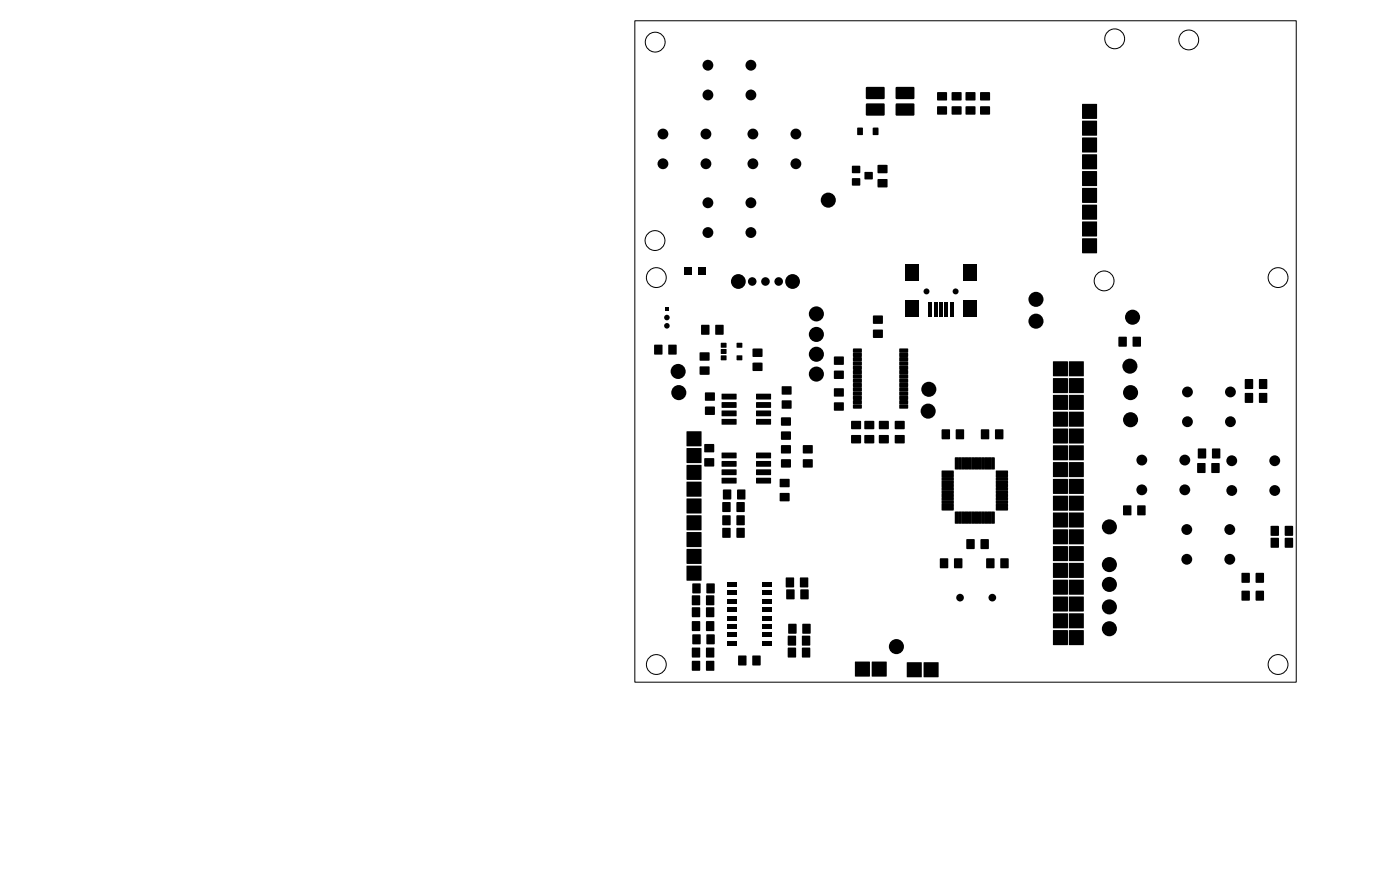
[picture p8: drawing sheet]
<svg xmlns="http://www.w3.org/2000/svg" width="212mm" height="133mm" viewBox="0 0 212 133" stroke-linecap="round" stroke-linejoin="round" font-family="sans-serif">
<g fill="#000">
<path d="M130.9 15.7h2.8l.1 .1-.1 1.6-.1 .1h-2.6l-.1-.2z" fill-rule="evenodd"/>
<path d="M130.9 13.2h2.8l.1 .1-.1 1.6-.1 .1h-2.6l-.1-.2z" fill-rule="evenodd"/>
<path d="M135.4 15.7h2.8l.1 .1-.1 1.6-.1 .1h-2.6l-.1-.2z" fill-rule="evenodd"/>
<path d="M135.4 13.2h2.8l.1 .1-.1 1.6-.1 .1h-2.6l-.1-.2z" fill-rule="evenodd"/>
<path d="M141.7 14l1.4-.1 .1 1.2-1.5 .1z" fill-rule="evenodd"/>
<path d="M141.7 16.1h1.4l.1 1.2h-1.5z" fill-rule="evenodd"/>
<path d="M143.9 14l1.4-.1 .1 1.2-1.5 .1z" fill-rule="evenodd"/>
<path d="M143.9 16.1h1.4l.1 1.2h-1.5z" fill-rule="evenodd"/>
<path d="M146 14l1.4-.1 .1 1.2-1.5 .1z" fill-rule="evenodd"/>
<path d="M146 16.1h1.4l.1 1.2h-1.5z" fill-rule="evenodd"/>
<path d="M148.2 14l1.4-.1 .1 1.2-1.5 .1z" fill-rule="evenodd"/>
<path d="M148.2 16.1h1.4l.1 1.2h-1.5z" fill-rule="evenodd"/>
<path d="M163.6 15.7h2.2v2.2h-2.2z" fill-rule="evenodd"/>
<path d="M128.8 25.1h1.2v1l-1.2 .1z" fill-rule="evenodd"/>
<path d="M128.8 27l1.2-.1v1.1h-1.2z" fill-rule="evenodd"/>
<path d="M129.6 19.3h.8v1.1h-.8z" fill-rule="evenodd"/>
<path d="M130.7 26h1.2v1.1h-1.2z" fill-rule="evenodd"/>
<path d="M132 19.3h.8v1.1h-.8z" fill-rule="evenodd"/>
<path d="M132.7 25l1.4-.1 .1 1.2-1.5 .1z" fill-rule="evenodd"/>
<path d="M132.7 27.1h1.4l.1 1.2h-1.5z" fill-rule="evenodd"/>
<path d="M163.6 36h2.2v2.3h-2.2z" fill-rule="evenodd"/>
<path d="M163.6 33.5h2.2v2.2h-2.2z" fill-rule="evenodd"/>
<path d="M163.6 31h2.2v2.2h-2.2z" fill-rule="evenodd"/>
<path d="M163.6 28.4h2.2v2.2h-2.2z" fill-rule="evenodd"/>
<path d="M163.6 25.9h2.2v2.2h-2.2z" fill-rule="evenodd"/>
<path d="M163.6 23.3h2.2v2.3h-2.2z" fill-rule="evenodd"/>
<path d="M163.6 20.8h2.2v2.2h-2.2z" fill-rule="evenodd"/>
<path d="M163.6 18.3h2.2v2.2h-2.2z" fill-rule="evenodd"/>
<path d="M98.9 52.1h1.2v1.5h-1.2z" fill-rule="evenodd"/>
<path d="M100.5 46.5h.6v.6h-.6z" fill-rule="evenodd"/>
<path d="M101.1 52.1h1.2l-.1 1.5h-1.1z" fill-rule="evenodd"/>
<path d="M103.5 40.4h1.2v1.2h-1.2z" fill-rule="evenodd"/>
<path d="M105.6 40.4h1.2v1.2h-1.2z" fill-rule="evenodd"/>
<path d="M106 49.1h1.2v1.5h-1.2z" fill-rule="evenodd"/>
<path d="M105.8 53.3h1.4l.1 1.2h-1.5z" fill-rule="evenodd"/>
<path d="M105.8 55.4h1.4l.1 1.2h-1.5z" fill-rule="evenodd"/>
<path d="M106.6 59.4l1.4-.1 .1 1.2-1.5 .1z" fill-rule="evenodd"/>
<path d="M108.2 49.1h1.2l-.1 1.5h-1.1z" fill-rule="evenodd"/>
<path d="M109 51.9l.8-.1v.7l-.8 .1z" fill-rule="evenodd"/>
<path d="M109 52.8h.8v.7h-.8z" fill-rule="evenodd"/>
<path d="M109 53.8l.8-.1v.7l-.8 .1z" fill-rule="evenodd"/>
<path d="M111.4 53.8l.8-.1v.7l-.8 .1z" fill-rule="evenodd"/>
<path d="M111.4 51.9l.8-.1v.7l-.8 .1z" fill-rule="evenodd"/>
<path d="M113.8 52.7h1.4l.1 1.2h-1.5z" fill-rule="evenodd"/>
<path d="M113.8 54.9l1.4-.1 .1 1.2-1.5 .1z" fill-rule="evenodd"/>
<path d="M114.3 59.5h2.2l.1 .8-2.2 .1z" fill-rule="evenodd"/>
<path d="M118.2 58.4h1.4l.1 1.2h-1.5z" fill-rule="evenodd"/>
<path d="M126.1 58.7h1.4l.1 1.2h-1.5z" fill-rule="evenodd"/>
<path d="M126.1 53.9h1.4l.1 1.2h-1.5z" fill-rule="evenodd"/>
<path d="M126.1 56.1l1.4-.1 .1 1.2-1.5 .1z" fill-rule="evenodd"/>
<path d="M129 52.7h1.2l.1 .6h-1.3z" fill-rule="evenodd"/>
<path d="M129 53.4l1.2-.1 .1 .6-1.3 .1z" fill-rule="evenodd"/>
<path d="M129 54h1.2l.1 .6h-1.3z" fill-rule="evenodd"/>
<path d="M129 54.7l1.2-.1 .1 .6-1.3 .1z" fill-rule="evenodd"/>
<path d="M129 55.3h1.2l.1 .6h-1.3z" fill-rule="evenodd"/>
<path d="M129 56l1.2-.1 .1 .6-1.3 .1z" fill-rule="evenodd"/>
<path d="M129 56.6h1.2l.1 .6h-1.3z" fill-rule="evenodd"/>
<path d="M129 57.3l1.2-.1 .1 .6-1.3 .1z" fill-rule="evenodd"/>
<path d="M129 57.9h1.2l.1 .6h-1.3z" fill-rule="evenodd"/>
<path d="M129 58.6l1.2-.1 .1 .6-1.3 .1z" fill-rule="evenodd"/>
<path d="M129 59.2h1.2l.1 .6h-1.3z" fill-rule="evenodd"/>
<path d="M129 59.9l1.2-.1 .1 .6-1.3 .1z" fill-rule="evenodd"/>
<path d="M132 47.7h1.4l.1 1.2h-1.5z" fill-rule="evenodd"/>
<path d="M132 49.9l1.4-.1 .1 1.2-1.5 .1z" fill-rule="evenodd"/>
<path d="M136 59.9l1.2-.1 .1 .6-1.3 .1z" fill-rule="evenodd"/>
<path d="M136 59.2h1.2l.1 .6h-1.3z" fill-rule="evenodd"/>
<path d="M136 58.6l1.2-.1 .1 .6-1.3 .1z" fill-rule="evenodd"/>
<path d="M136 57.9h1.2l.1 .6h-1.3z" fill-rule="evenodd"/>
<path d="M136 57.3l1.2-.1 .1 .6-1.3 .1z" fill-rule="evenodd"/>
<path d="M136 56.6h1.2l.1 .6h-1.3z" fill-rule="evenodd"/>
<path d="M136 56l1.2-.1 .1 .6-1.3 .1z" fill-rule="evenodd"/>
<path d="M136 55.3h1.2l.1 .6h-1.3z" fill-rule="evenodd"/>
<path d="M136 54.7l1.2-.1 .1 .6-1.3 .1z" fill-rule="evenodd"/>
<path d="M136 54h1.2l.1 .6h-1.3z" fill-rule="evenodd"/>
<path d="M136 53.4l1.2-.1 .1 .6-1.3 .1z" fill-rule="evenodd"/>
<path d="M136 52.7h1.2l.1 .6h-1.3z" fill-rule="evenodd"/>
<path d="M136.8 45.4h2v2.5h-2z" fill-rule="evenodd"/>
<path d="M136.8 39.9h2v2.5h-2z" fill-rule="evenodd"/>
<path d="M140.4 45.6h.5v2.2h-.5z" fill-rule="evenodd"/>
<path d="M141.2 45.6h.5v2.2h-.5z" fill-rule="evenodd"/>
<path d="M142 45.6h.5v2.2h-.5z" fill-rule="evenodd"/>
<path d="M142.8 45.6h.5v2.2h-.5z" fill-rule="evenodd"/>
<path d="M143.6 45.6h.5v2.2h-.5z" fill-rule="evenodd"/>
<path d="M145.7 45.4h2v2.5h-2z" fill-rule="evenodd"/>
<path d="M145.7 39.9h2v2.5h-2z" fill-rule="evenodd"/>
<path d="M159.2 54.6h2.2v2.3h-2.2z" fill-rule="evenodd"/>
<path d="M159.2 57.2h2.2v2.2h-2.2z" fill-rule="evenodd"/>
<path d="M159.2 59.7h2.2v2.2h-2.2z" fill-rule="evenodd"/>
<path d="M161.6 59.7h2.2v2.2h-2.2z" fill-rule="evenodd"/>
<path d="M161.6 57.2h2.2v2.2h-2.2z" fill-rule="evenodd"/>
<path d="M161.6 54.6h2.2v2.3h-2.2z" fill-rule="evenodd"/>
<path d="M169.1 50.9h1.2v1.5h-1.2z" fill-rule="evenodd"/>
<path d="M171.3 50.9h1.2l-.1 1.5h-1.1z" fill-rule="evenodd"/>
<path d="M188.2 57.3h1.2v1.5h-1.2z" fill-rule="evenodd"/>
<path d="M188.2 59.4h1.2v1.5h-1.2z" fill-rule="evenodd"/>
<path d="M190.4 57.3h1.2l-.1 1.5h-1.1z" fill-rule="evenodd"/>
<path d="M190.4 59.4h1.2l-.1 1.5h-1.1z" fill-rule="evenodd"/>
<path d="M103.8 75.4h2.2v2.2h-2.2z" fill-rule="evenodd"/>
<path d="M103.8 72.8h2.2v2.3h-2.2z" fill-rule="evenodd"/>
<path d="M103.8 70.3h2.2v2.2h-2.2z" fill-rule="evenodd"/>
<path d="M103.8 67.8h2.2v2.2h-2.2z" fill-rule="evenodd"/>
<path d="M103.8 65.2h2.2v2.2h-2.2z" fill-rule="evenodd"/>
<path d="M106.5 67.2l1.4-.1 .1 1.2-1.5 .1z" fill-rule="evenodd"/>
<path d="M106.5 69.3h1.4l.1 1.2h-1.5z" fill-rule="evenodd"/>
<path d="M106.6 61.5h1.4l.1 1.2h-1.5z" fill-rule="evenodd"/>
<path d="M109.1 59.5h2.2l.1 .8-2.2 .1z" fill-rule="evenodd"/>
<path d="M109.1 60.8h2.2l.1 .8-2.2 .1z" fill-rule="evenodd"/>
<path d="M109.1 62.1h2.2l.1 .8h-2.2z" fill-rule="evenodd"/>
<path d="M109.1 63.4l2.2-.1 .1 .8-2.2 .1z" fill-rule="evenodd"/>
<path d="M109.1 68.4h2.2l.1 .8-2.2 .1z" fill-rule="evenodd"/>
<path d="M109.1 69.7h2.2l.1 .8-2.2 .1z" fill-rule="evenodd"/>
<path d="M109.1 71h2.2l.1 .8h-2.2z" fill-rule="evenodd"/>
<path d="M109.1 72.3l2.2-.1 .1 .8-2.2 .1z" fill-rule="evenodd"/>
<path d="M109.2 75.9h1.2v1.5h-1.2z" fill-rule="evenodd"/>
<path d="M109.2 77.9h1.2v1.5h-1.2z" fill-rule="evenodd"/>
<path d="M109.2 79.8h1.2v1.5h-1.2z" fill-rule="evenodd"/>
<path d="M109.3 74h1.2v1.5h-1.2z" fill-rule="evenodd"/>
<path d="M111.4 75.9h1.2l-.1 1.5h-1.1z" fill-rule="evenodd"/>
<path d="M111.4 77.9h1.2l-.1 1.5h-1.1z" fill-rule="evenodd"/>
<path d="M111.4 79.8h1.2l-.1 1.5h-1.1z" fill-rule="evenodd"/>
<path d="M111.5 74h1.2l-.1 1.5h-1.1z" fill-rule="evenodd"/>
<path d="M114.3 63.4l2.2-.1 .1 .8-2.2 .1z" fill-rule="evenodd"/>
<path d="M114.3 62.1h2.2l.1 .8h-2.2z" fill-rule="evenodd"/>
<path d="M114.3 60.8h2.2l.1 .8-2.2 .1z" fill-rule="evenodd"/>
<path d="M114.3 72.3l2.2-.1 .1 .8-2.2 .1z" fill-rule="evenodd"/>
<path d="M114.3 71h2.2l.1 .8h-2.2z" fill-rule="evenodd"/>
<path d="M114.3 69.7h2.2l.1 .8-2.2 .1z" fill-rule="evenodd"/>
<path d="M114.3 68.4h2.2l.1 .8-2.2 .1z" fill-rule="evenodd"/>
<path d="M117.9 74.6l1.4-.1 .1 1.2-1.5 .1z" fill-rule="evenodd"/>
<path d="M117.9 72.4h1.4l.1 1.2h-1.5z" fill-rule="evenodd"/>
<path d="M118.1 65.3l1.4-.1 .1 1.2-1.5 .1z" fill-rule="evenodd"/>
<path d="M118.1 63.1h1.4l.1 1.2h-1.5z" fill-rule="evenodd"/>
<path d="M118.1 69.5l1.4-.1 .1 1.2-1.5 .1z" fill-rule="evenodd"/>
<path d="M118.1 67.3h1.4l.1 1.2h-1.5z" fill-rule="evenodd"/>
<path d="M118.2 60.6l1.4-.1 .1 1.2-1.5 .1z" fill-rule="evenodd"/>
<path d="M121.4 69.5l1.4-.1 .1 1.2-1.5 .1z" fill-rule="evenodd"/>
<path d="M121.4 67.3h1.4l.1 1.2h-1.5z" fill-rule="evenodd"/>
<path d="M126.1 60.9l1.4-.1 .1 1.2-1.5 .1z" fill-rule="evenodd"/>
<path d="M128.7 63.7l1.4-.1 .1 1.2-1.5 .1z" fill-rule="evenodd"/>
<path d="M128.7 65.8h1.4l.1 1.2h-1.5z" fill-rule="evenodd"/>
<path d="M129 60.5h1.2l.1 .6h-1.3z" fill-rule="evenodd"/>
<path d="M129 61.2l1.2-.1 .1 .6-1.3 .1z" fill-rule="evenodd"/>
<path d="M130.7 63.7l1.4-.1 .1 1.2-1.5 .1z" fill-rule="evenodd"/>
<path d="M130.7 65.8h1.4l.1 1.2h-1.5z" fill-rule="evenodd"/>
<path d="M132.9 63.7l1.4-.1 .1 1.2-1.5 .1z" fill-rule="evenodd"/>
<path d="M132.9 65.8h1.4l.1 1.2h-1.5z" fill-rule="evenodd"/>
<path d="M135.3 63.7l1.4-.1 .1 1.2-1.5 .1z" fill-rule="evenodd"/>
<path d="M135.3 65.8h1.4l.1 1.2h-1.5z" fill-rule="evenodd"/>
<path d="M136 61.2l1.2-.1 .1 .6-1.3 .1z" fill-rule="evenodd"/>
<path d="M136 60.5h1.2l.1 .6h-1.3z" fill-rule="evenodd"/>
<path d="M142.4 71.2l1.7-.1 .1 .5-1.8 .1z" fill-rule="evenodd"/>
<path d="M142.4 71.7l1.7-.1 .1 .5-1.8 .1z" fill-rule="evenodd"/>
<path d="M142.4 72.2l1.7-.1 .1 .5-1.8 .1z" fill-rule="evenodd"/>
<path d="M142.4 72.7l1.7-.1 .1 .5-1.8 .1z" fill-rule="evenodd"/>
<path d="M142.4 73.2l1.7-.1 .1 .5-1.8 .1z" fill-rule="evenodd"/>
<path d="M142.4 73.7l1.7-.1 .1 .5-1.8 .1z" fill-rule="evenodd"/>
<path d="M142.4 74.2l1.7-.1 .1 .5-1.8 .1z" fill-rule="evenodd"/>
<path d="M142.4 74.7l1.7-.1 .1 .5-1.8 .1z" fill-rule="evenodd"/>
<path d="M142.4 75.2l1.7-.1 .1 .5-1.8 .1z" fill-rule="evenodd"/>
<path d="M142.4 75.7l1.7-.1 .1 .5-1.8 .1z" fill-rule="evenodd"/>
<path d="M142.4 76.2l1.7-.1 .1 .5-1.8 .1z" fill-rule="evenodd"/>
<path d="M142.4 76.7l1.7-.1 .1 .5-1.8 .1z" fill-rule="evenodd"/>
<path d="M142.4 64.9h1.2v1.5h-1.2z" fill-rule="evenodd"/>
<path d="M144.4 69.2h.5l-.1 1.8-.4-.1z" fill-rule="evenodd"/>
<path d="M144.4 77.4h.5l-.1 1.8-.4-.1z" fill-rule="evenodd"/>
<path d="M144.9 69.2h.5l-.1 1.8-.4-.1z" fill-rule="evenodd"/>
<path d="M144.9 77.4h.5l-.1 1.8-.4-.1z" fill-rule="evenodd"/>
<path d="M145.4 69.2h.5l-.1 1.8-.4-.1z" fill-rule="evenodd"/>
<path d="M144.5 64.9h1.2v1.5h-1.2z" fill-rule="evenodd"/>
<path d="M145.4 77.4h.5l-.1 1.8-.4-.1z" fill-rule="evenodd"/>
<path d="M145.9 69.2h.5l-.1 1.8-.4-.1z" fill-rule="evenodd"/>
<path d="M145.9 77.4h.5l-.1 1.8-.4-.1z" fill-rule="evenodd"/>
<path d="M146.4 69.2h.5l-.1 1.8-.4-.1z" fill-rule="evenodd"/>
<path d="M146.4 77.4h.5l-.1 1.8-.4-.1z" fill-rule="evenodd"/>
<path d="M146.9 69.2h.5l-.1 1.8-.4-.1z" fill-rule="evenodd"/>
<path d="M146.9 77.4h.5l-.1 1.8-.4-.1z" fill-rule="evenodd"/>
<path d="M147.4 69.2h.5l-.1 1.8-.4-.1z" fill-rule="evenodd"/>
<path d="M147.4 77.4h.5l-.1 1.8-.4-.1z" fill-rule="evenodd"/>
<path d="M147.9 69.2h.5l-.1 1.8-.4-.1z" fill-rule="evenodd"/>
<path d="M147.9 77.4h.5l-.1 1.8-.4-.1z" fill-rule="evenodd"/>
<path d="M148.3 64.9h1.2v1.5h-1.2z" fill-rule="evenodd"/>
<path d="M148.4 69.2h.5l-.1 1.8-.4-.1z" fill-rule="evenodd"/>
<path d="M148.4 77.4h.5l-.1 1.8-.4-.1z" fill-rule="evenodd"/>
<path d="M148.9 69.2h.5l-.1 1.8-.4-.1z" fill-rule="evenodd"/>
<path d="M148.9 77.4h.5l-.1 1.8-.4-.1z" fill-rule="evenodd"/>
<path d="M149.4 69.2h.5l-.1 1.8-.4-.1z" fill-rule="evenodd"/>
<path d="M149.4 77.4h.5l-.1 1.8-.4-.1z" fill-rule="evenodd"/>
<path d="M149.9 69.2h.5l-.1 1.8-.4-.1z" fill-rule="evenodd"/>
<path d="M149.9 77.4h.5l-.1 1.8-.4-.1z" fill-rule="evenodd"/>
<path d="M150.5 64.9h1.2l-.1 1.5h-1.1z" fill-rule="evenodd"/>
<path d="M150.6 76.7l1.7-.1 .1 .5-1.8 .1z" fill-rule="evenodd"/>
<path d="M150.6 76.2l1.7-.1 .1 .5-1.8 .1z" fill-rule="evenodd"/>
<path d="M150.6 75.7l1.7-.1 .1 .5-1.8 .1z" fill-rule="evenodd"/>
<path d="M150.6 75.2l1.7-.1 .1 .5-1.8 .1z" fill-rule="evenodd"/>
<path d="M150.6 74.7l1.7-.1 .1 .5-1.8 .1z" fill-rule="evenodd"/>
<path d="M150.6 74.2l1.7-.1 .1 .5-1.8 .1z" fill-rule="evenodd"/>
<path d="M150.6 73.7l1.7-.1 .1 .5-1.8 .1z" fill-rule="evenodd"/>
<path d="M150.6 73.2l1.7-.1 .1 .5-1.8 .1z" fill-rule="evenodd"/>
<path d="M150.6 72.7l1.7-.1 .1 .5-1.8 .1z" fill-rule="evenodd"/>
<path d="M150.6 72.2l1.7-.1 .1 .5-1.8 .1z" fill-rule="evenodd"/>
<path d="M150.6 71.7l1.7-.1 .1 .5-1.8 .1z" fill-rule="evenodd"/>
<path d="M150.6 71.2l1.7-.1 .1 .5-1.8 .1z" fill-rule="evenodd"/>
<path d="M159.2 62.3h2.2v2.2h-2.2z" fill-rule="evenodd"/>
<path d="M159.2 64.8h2.2v2.2h-2.2z" fill-rule="evenodd"/>
<path d="M159.2 67.3h2.2v2.3h-2.2z" fill-rule="evenodd"/>
<path d="M159.2 69.9h2.2v2.2h-2.2z" fill-rule="evenodd"/>
<path d="M159.2 72.4h2.2v2.2h-2.2z" fill-rule="evenodd"/>
<path d="M159.2 75h2.2v2.2h-2.2z" fill-rule="evenodd"/>
<path d="M159.2 77.5h2.2v2.2h-2.2z" fill-rule="evenodd"/>
<path d="M161.6 77.5h2.2v2.2h-2.2z" fill-rule="evenodd"/>
<path d="M161.6 75h2.2v2.2h-2.2z" fill-rule="evenodd"/>
<path d="M161.6 72.4h2.2v2.2h-2.2z" fill-rule="evenodd"/>
<path d="M161.6 69.9h2.2v2.2h-2.2z" fill-rule="evenodd"/>
<path d="M161.6 67.3h2.2v2.3h-2.2z" fill-rule="evenodd"/>
<path d="M161.6 64.8h2.2v2.2h-2.2z" fill-rule="evenodd"/>
<path d="M161.6 62.3h2.2v2.2h-2.2z" fill-rule="evenodd"/>
<path d="M169.8 76.4h1.2v1.5h-1.2z" fill-rule="evenodd"/>
<path d="M172 76.4h1.2l-.1 1.5h-1.1z" fill-rule="evenodd"/>
<path d="M181 70h1.2v1.5h-1.2z" fill-rule="evenodd"/>
<path d="M181.1 67.8h1.2v1.5h-1.2z" fill-rule="evenodd"/>
<path d="M183.2 70h1.2l-.1 1.5h-1.1z" fill-rule="evenodd"/>
<path d="M183.3 67.8h1.2l-.1 1.5h-1.1z" fill-rule="evenodd"/>
<path d="M192.1 79.5h1.2v1.5h-1.2z" fill-rule="evenodd"/>
<path d="M194.3 79.5h1.2l-.1 1.5h-1.1z" fill-rule="evenodd"/>
<path d="M103.8 85.5h2.2v2.3h-2.2z" fill-rule="evenodd"/>
<path d="M103.8 83h2.2v2.2h-2.2z" fill-rule="evenodd"/>
<path d="M103.8 80.5h2.2v2.2h-2.2z" fill-rule="evenodd"/>
<path d="M103.8 77.9h2.2v2.2h-2.2z" fill-rule="evenodd"/>
<path d="M104.6 90h1.2v1.5h-1.2z" fill-rule="evenodd"/>
<path d="M104.6 91.8h1.2v1.5h-1.2z" fill-rule="evenodd"/>
<path d="M104.6 93.9h1.2v1.5h-1.2z" fill-rule="evenodd"/>
<path d="M104.6 97.9h1.2v1.5h-1.2z" fill-rule="evenodd"/>
<path d="M104.6 99.9h1.2v1.5h-1.2z" fill-rule="evenodd"/>
<path d="M104.7 88.2h1.2v1.5h-1.2z" fill-rule="evenodd"/>
<path d="M104.7 95.9h1.2v1.5h-1.2z" fill-rule="evenodd"/>
<path d="M106.8 90h1.2l-.1 1.5h-1.1z" fill-rule="evenodd"/>
<path d="M106.8 91.8h1.2l-.1 1.5h-1.1z" fill-rule="evenodd"/>
<path d="M106.8 93.9h1.2l-.1 1.5h-1.1z" fill-rule="evenodd"/>
<path d="M106.8 97.9h1.2l-.1 1.5h-1.1z" fill-rule="evenodd"/>
<path d="M106.8 99.9h1.2l-.1 1.5h-1.1z" fill-rule="evenodd"/>
<path d="M106.8 88.2h1.2v1.5h-1.2z" fill-rule="evenodd"/>
<path d="M106.8 95.9h1.2v1.5h-1.2z" fill-rule="evenodd"/>
<path d="M109.9 88h1.5v.7h-1.5z" fill-rule="evenodd"/>
<path d="M109.9 89.3h1.5v.6h-1.5z" fill-rule="evenodd"/>
<path d="M109.9 90.6h1.5v.6h-1.5z" fill-rule="evenodd"/>
<path d="M109.9 91.8h1.5v.7h-1.5z" fill-rule="evenodd"/>
<path d="M109.9 93.1h1.5v.7h-1.5z" fill-rule="evenodd"/>
<path d="M109.9 94.4h1.5v.6h-1.5z" fill-rule="evenodd"/>
<path d="M109.9 95.7h1.5v.6h-1.5z" fill-rule="evenodd"/>
<path d="M109.9 96.9h1.5v.7h-1.5z" fill-rule="evenodd"/>
<path d="M111.6 99.1h1.2v1.5h-1.2z" fill-rule="evenodd"/>
<path d="M113.8 99.1h1.2l-.1 1.5h-1.1z" fill-rule="evenodd"/>
<path d="M115.3 96.9h1.5v.7h-1.5z" fill-rule="evenodd"/>
<path d="M115.3 95.7h1.5v.6h-1.5z" fill-rule="evenodd"/>
<path d="M115.3 94.4h1.5v.6h-1.5z" fill-rule="evenodd"/>
<path d="M115.3 93.1h1.5v.7h-1.5z" fill-rule="evenodd"/>
<path d="M115.3 91.8h1.5v.7h-1.5z" fill-rule="evenodd"/>
<path d="M115.3 90.6h1.5v.6h-1.5z" fill-rule="evenodd"/>
<path d="M115.3 89.3h1.5v.6h-1.5z" fill-rule="evenodd"/>
<path d="M115.3 88h1.5v.7h-1.5z" fill-rule="evenodd"/>
<path d="M118.8 87.3h1.2v1.5h-1.2z" fill-rule="evenodd"/>
<path d="M119.1 96.1h1.2v1.5h-1.2z" fill-rule="evenodd"/>
<path d="M119.1 97.9h1.2v1.5h-1.2z" fill-rule="evenodd"/>
<path d="M118.9 89.1h1.2v1.5h-1.2z" fill-rule="evenodd"/>
<path d="M119.2 94.3h1.2v1.5h-1.2z" fill-rule="evenodd"/>
<path d="M121 87.3h1.2l-.1 1.5h-1.1z" fill-rule="evenodd"/>
<path d="M121.3 96.1h1.2l-.1 1.5h-1.1z" fill-rule="evenodd"/>
<path d="M121.3 97.9h1.2l-.1 1.5h-1.1z" fill-rule="evenodd"/>
<path d="M121 89.1h1.2v1.5h-1.2z" fill-rule="evenodd"/>
<path d="M121.3 94.3h1.2v1.5h-1.2z" fill-rule="evenodd"/>
<path d="M142.1 84.4h1.2v1.5h-1.2z" fill-rule="evenodd"/>
<path d="M144.3 84.4h1.2l-.1 1.5h-1.1z" fill-rule="evenodd"/>
<path d="M146.1 81.5h1.2v1.5h-1.2z" fill-rule="evenodd"/>
<path d="M148.3 81.5h1.2l-.1 1.5h-1.1z" fill-rule="evenodd"/>
<path d="M149.1 84.4h1.2v1.5h-1.2z" fill-rule="evenodd"/>
<path d="M151.3 84.4h1.2l-.1 1.5h-1.1z" fill-rule="evenodd"/>
<path d="M159.2 80h2.2v2.3h-2.2z" fill-rule="evenodd"/>
<path d="M159.2 82.6h2.2v2.2h-2.2z" fill-rule="evenodd"/>
<path d="M159.2 85.1h2.2v2.2h-2.2z" fill-rule="evenodd"/>
<path d="M159.2 87.7h2.2v2.2h-2.2z" fill-rule="evenodd"/>
<path d="M159.2 90.2h2.2v2.2h-2.2z" fill-rule="evenodd"/>
<path d="M159.2 92.7h2.2v2.3h-2.2z" fill-rule="evenodd"/>
<path d="M159.2 95.3h2.2v2.2h-2.2z" fill-rule="evenodd"/>
<path d="M161.6 95.3h2.2v2.2h-2.2z" fill-rule="evenodd"/>
<path d="M161.6 92.7h2.2v2.3h-2.2z" fill-rule="evenodd"/>
<path d="M161.6 90.2h2.2v2.2h-2.2z" fill-rule="evenodd"/>
<path d="M161.6 87.7h2.2v2.2h-2.2z" fill-rule="evenodd"/>
<path d="M161.6 85.1h2.2v2.2h-2.2z" fill-rule="evenodd"/>
<path d="M161.6 82.6h2.2v2.2h-2.2z" fill-rule="evenodd"/>
<path d="M161.6 80h2.2v2.3h-2.2z" fill-rule="evenodd"/>
<path d="M187.7 86.6h1.2v1.5h-1.2z" fill-rule="evenodd"/>
<path d="M187.7 89.3h1.2v1.5h-1.2z" fill-rule="evenodd"/>
<path d="M189.9 86.6h1.2l-.1 1.5h-1.1z" fill-rule="evenodd"/>
<path d="M189.9 89.3h1.2l-.1 1.5h-1.1z" fill-rule="evenodd"/>
<path d="M192.1 81.3h1.2v1.5h-1.2z" fill-rule="evenodd"/>
<path d="M194.3 81.3h1.2l-.1 1.5h-1.1z" fill-rule="evenodd"/>
<path d="M129.3 100h2.2v2.3h-2.2z" fill-rule="evenodd"/>
<path d="M131.8 100h2.2v2.3h-2.2z" fill-rule="evenodd"/>
<path d="M137.1 100.1h2.2v2.3h-2.2z" fill-rule="evenodd"/>
<path d="M139.7 100.1h2.2v2.3h-2.2z" fill-rule="evenodd"/>
<circle cx="107" cy="9.9" r=".82"/>
<circle cx="107" cy="14.4" r=".82"/>
<circle cx="113.5" cy="9.9" r=".82"/>
<circle cx="113.5" cy="14.4" r=".82"/>
<circle cx="100.2" cy="24.8" r=".82"/>
<circle cx="100.2" cy="20.3" r=".82"/>
<circle cx="106.7" cy="20.3" r=".82"/>
<circle cx="106.7" cy="24.8" r=".82"/>
<circle cx="107" cy="30.7" r=".82"/>
<circle cx="107" cy="35.2" r=".82"/>
<circle cx="113.5" cy="30.7" r=".82"/>
<circle cx="113.5" cy="35.2" r=".82"/>
<circle cx="113.8" cy="24.8" r=".82"/>
<circle cx="113.8" cy="20.3" r=".82"/>
<circle cx="120.3" cy="24.8" r=".82"/>
<circle cx="120.3" cy="20.3" r=".82"/>
<circle cx="125.2" cy="30.3" r="1.14"/>
<circle cx="100.8" cy="49.3" r=".42"/>
<circle cx="100.8" cy="48" r=".42"/>
<circle cx="102.5" cy="56.2" r="1.14"/>
<circle cx="102.6" cy="59.4" r="1.14"/>
<circle cx="111.6" cy="42.6" r="1.12"/>
<circle cx="113.7" cy="42.6" r=".65"/>
<circle cx="115.7" cy="42.6" r=".65"/>
<circle cx="117.7" cy="42.6" r=".65"/>
<circle cx="119.8" cy="42.6" r="1.12"/>
<circle cx="123.4" cy="50.6" r="1.14"/>
<circle cx="123.4" cy="53.6" r="1.14"/>
<circle cx="123.4" cy="56.6" r="1.14"/>
<circle cx="123.4" cy="47.5" r="1.14"/>
<circle cx="140.1" cy="44.1" r=".45"/>
<circle cx="140.4" cy="58.9" r="1.14"/>
<circle cx="144.5" cy="44.1" r=".45"/>
<circle cx="156.6" cy="45.3" r="1.14"/>
<circle cx="156.6" cy="48.6" r="1.14"/>
<circle cx="170.8" cy="55.4" r="1.14"/>
<circle cx="170.9" cy="59.4" r="1.14"/>
<circle cx="171.2" cy="48" r="1.14"/>
<circle cx="179.5" cy="59.3" r=".82"/>
<circle cx="186" cy="59.3" r=".82"/>
<circle cx="140.3" cy="62.2" r="1.14"/>
<circle cx="167.7" cy="79.7" r="1.14"/>
<circle cx="170.9" cy="63.5" r="1.14"/>
<circle cx="172.6" cy="74.1" r=".82"/>
<circle cx="172.6" cy="69.6" r=".82"/>
<circle cx="179.1" cy="74.1" r=".82"/>
<circle cx="179.1" cy="69.6" r=".82"/>
<circle cx="179.5" cy="63.8" r=".82"/>
<circle cx="186" cy="63.8" r=".82"/>
<circle cx="186.2" cy="74.2" r=".82"/>
<circle cx="186.2" cy="69.7" r=".82"/>
<circle cx="192.7" cy="74.2" r=".82"/>
<circle cx="192.7" cy="69.7" r=".82"/>
<circle cx="135.5" cy="97.8" r="1.14"/>
<circle cx="145.1" cy="90.4" r=".58"/>
<circle cx="150" cy="90.4" r=".58"/>
<circle cx="167.7" cy="91.8" r="1.14"/>
<circle cx="167.7" cy="95.1" r="1.14"/>
<circle cx="167.7" cy="85.4" r="1.14"/>
<circle cx="167.7" cy="88.4" r="1.14"/>
<circle cx="179.4" cy="84.6" r=".82"/>
<circle cx="179.4" cy="80.1" r=".82"/>
<circle cx="185.9" cy="80.1" r=".82"/>
<circle cx="185.9" cy="84.6" r=".82"/>
</g>
<g fill="none" stroke="#000" stroke-width=".15">
<path d="M96 3.1h100v100h-100z"/>
<circle cx="99.1" cy="6.4" r="1.5"/>
<circle cx="168.5" cy="5.9" r="1.5"/>
<circle cx="179.7" cy="6" r="1.5"/>
<circle cx="99" cy="36.4" r="1.5"/>
<circle cx="99.2" cy="42" r="1.5"/>
<circle cx="166.9" cy="42.5" r="1.5"/>
<circle cx="193.2" cy="42" r="1.5"/>
<circle cx="99.2" cy="100.5" r="1.5"/>
<circle cx="193.2" cy="100.5" r="1.5"/>
</g>
</svg>
